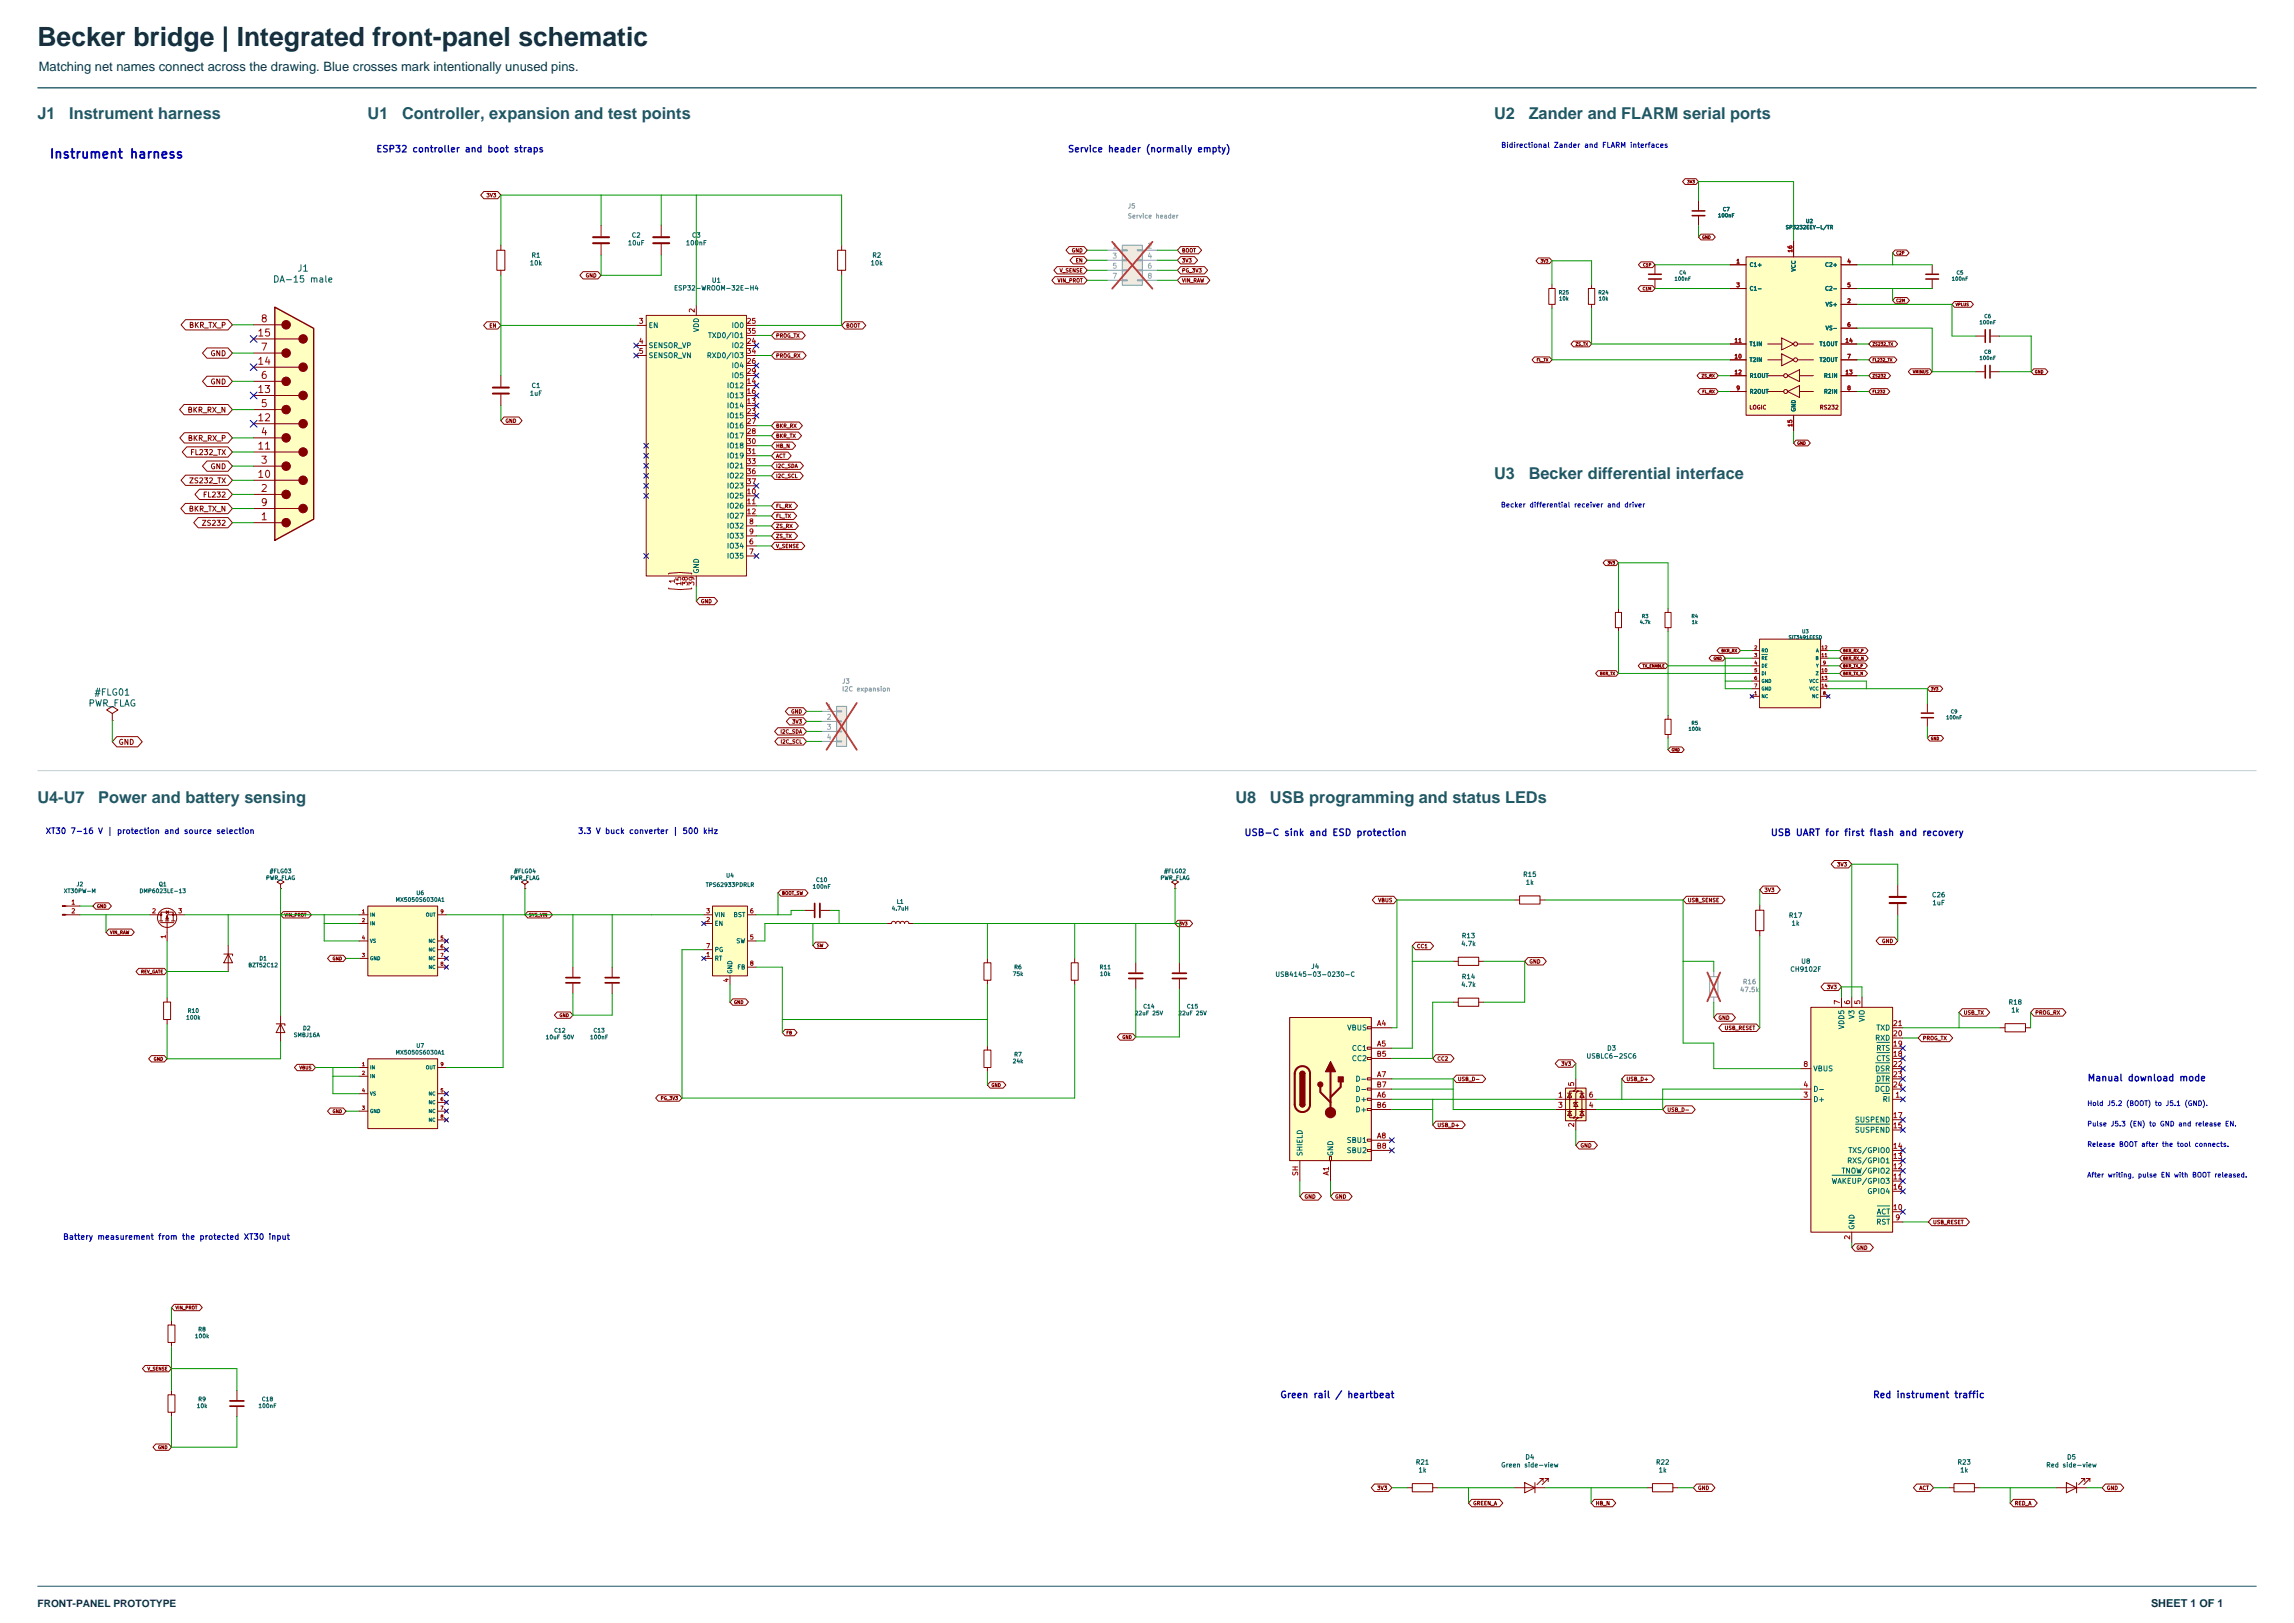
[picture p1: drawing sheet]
<svg xmlns="http://www.w3.org/2000/svg" width="1189mm" height="841mm" viewBox="0 0 1189 841" stroke-linecap="round" stroke-linejoin="round" font-family="sans-serif">
<defs><g id="words">
<text font-size="13.8" fill="#1a2e3b" x="19" y="24">Becker bridge | Integrated front-panel schematic</text>
<g font-size="8.5" fill="#1f5966">
<text x="19" y="62">J1</text>
<text x="36" y="62">Instrument harness</text>
<text x="190" y="62">U1</text>
<text x="208" y="62">Controller, expansion and test points</text>
<text x="774" y="62">U2</text>
<text x="792" y="62">Zander and FLARM serial ports</text>
<text x="774" y="248">U3</text>
<text x="792" y="248">Becker differential interface</text>
<text x="19" y="416">U4-U7</text>
<text x="51" y="416">Power and battery sensing</text>
<text x="640" y="416">U8</text>
<text x="658" y="416">USB programming and status LEDs</text>
</g>
<text font-size="6.7" fill="#1a2e3b" x="20" y="37">Matching net names connect across the drawing. Blue crosses mark intentionally unused pins.</text>
<text font-size="5.6" fill="#1a2e3b" x="1115" y="833">SHEET 1 OF 1</text>
<text font-size="5.3" fill="#1a2e3b" x="19" y="833">FRONT-PANEL PROTOTYPE</text>
<text font-size="4.8" fill="#0000c2" x="25" y="83">Instrument harness</text>
<g font-size="3.7" fill="#a90000">
<text x="135" y="168">8</text>
<text x="133" y="175">15</text>
<text x="135" y="183">7</text>
<text x="133" y="190">14</text>
<text x="135" y="197">6</text>
<text x="133" y="205">13</text>
<text x="135" y="212">5</text>
<text x="133" y="219">12</text>
<text x="135" y="227">4</text>
<text x="133" y="234">11</text>
<text x="135" y="241">3</text>
<text x="133" y="248">10</text>
<text x="135" y="256">2</text>
<text x="135" y="263">9</text>
<text x="135" y="270">1</text>
</g>
<g font-size="3.4" fill="#0000c2">
<text x="195" y="80">ESP32 controller and boot straps</text>
<text x="553" y="80">Service header (normally empty)</text>
<text x="645" y="434">USB-C sink and ESD protection</text>
<text x="917" y="434">USB UART for first flash and recovery</text>
<text x="1082" y="561">Manual download mode</text>
<text x="663" y="725">Green rail / heartbeat</text>
<text x="970" y="725">Red instrument traffic</text>
</g>
<g font-size="3.3" fill="#006464">
<text x="154" y="142">J1</text>
<text x="141" y="147">DA-15 male</text>
<text x="49" y="361">#FLG01</text>
<text x="46" y="367">PWR_FLAG</text>
<text x="453" y="467">Input and USB</text>
</g>
<text font-size="3.3" fill="#725600" x="448" y="174">File: controller.kicad_sch</text>
<g font-size="2.9" fill="#0000c2">
<text x="23" y="433">XT30 7-16 V | protection and source selection</text>
<text x="299" y="433">3.3 V buck converter | 500 kHz</text>
<text x="32" y="643">Battery measurement from the protected XT30 input</text>
</g>
<text font-size="2.7" fill="#0000c2" x="778" y="77">Bidirectional Zander and FLARM interfaces</text>
<g font-size="2.7" fill="#840000">
<text x="98" y="171">BKR_TX_P</text>
<text x="109" y="185">GND</text>
<text x="109" y="200">GND</text>
<text x="97" y="214">BKR_RX_N</text>
<text x="97" y="229">BKR_RX_P</text>
<text x="98" y="236">FL232_TX</text>
<text x="109" y="244">GND</text>
<text x="98" y="251">ZS232_TX</text>
<text x="105" y="258">FL232</text>
<text x="98" y="266">BKR_TX_N</text>
<text x="104" y="273">ZS232</text>
<text x="61" y="387">GND</text>
</g>
<g font-size="2.6" fill="#a5a4a2">
<text x="576" y="129">1</text>
<text x="594" y="129">2</text>
<text x="576" y="135">3</text>
<text x="594" y="135">4</text>
<text x="576" y="140">5</text>
<text x="594" y="140">6</text>
<text x="576" y="145">7</text>
<text x="594" y="145">8</text>
<text x="428" y="368">1</text>
<text x="428" y="374">2</text>
<text x="428" y="379">3</text>
<text x="428" y="384">4</text>
</g>
<g font-size="2.6" fill="#a90000">
<text x="361" y="162" transform="rotate(-90 361 162)">2</text>
<text x="331" y="168">3</text>
<text x="387" y="168">25</text>
<text x="387" y="174">35</text>
<text x="331" y="179">4</text>
<text x="387" y="179">24</text>
<text x="331" y="184">5</text>
<text x="387" y="184">34</text>
<text x="387" y="189">26</text>
<text x="387" y="194">29</text>
<text x="387" y="200">14</text>
<text x="387" y="210">13</text>
<text x="387" y="205">16</text>
<text x="387" y="215">23</text>
<text x="387" y="220">27</text>
<text x="387" y="225">28</text>
<text x="387" y="231">30</text>
<text x="387" y="236">31</text>
<text x="387" y="241">33</text>
<text x="387" y="246">36</text>
<text x="387" y="251">37</text>
<text x="387" y="257">10</text>
<text x="387" y="262">11</text>
<text x="387" y="267">12</text>
<text x="388" y="272">8</text>
<text x="388" y="277">9</text>
<text x="388" y="283">6</text>
<text x="388" y="288">7</text>
<text x="350" y="303" transform="rotate(-90 350 303)">1</text>
<text x="354" y="304" transform="rotate(-90 354 304)">15</text>
<text x="357" y="304" transform="rotate(-90 357 304)">38</text>
<text x="360" y="304" transform="rotate(-90 360 304)">39</text>
<text x="954" y="521" transform="rotate(-90 954 521)">7</text>
<text x="959" y="521" transform="rotate(-90 959 521)">6</text>
<text x="965" y="521" transform="rotate(-90 965 521)">5</text>
<text x="713" y="532">A4</text>
<text x="981" y="532">21</text>
<text x="981" y="538">20</text>
<text x="713" y="543">A5</text>
<text x="981" y="543">19</text>
<text x="713" y="548">B5</text>
<text x="981" y="548">18</text>
<text x="934" y="553">8</text>
<text x="981" y="553">22</text>
<text x="713" y="559">A7</text>
<text x="816" y="563" transform="rotate(-90 816 563)">5</text>
<text x="981" y="559">23</text>
<text x="713" y="564">B7</text>
<text x="713" y="569">A6</text>
<text x="807" y="569">1</text>
<text x="823" y="569">6</text>
<text x="934" y="569">3</text>
<text x="934" y="564">4</text>
<text x="981" y="564">24</text>
<text x="982" y="569">1</text>
<text x="713" y="575">B6</text>
<text x="807" y="575">3</text>
<text x="823" y="575">4</text>
<text x="981" y="580">17</text>
<text x="816" y="584" transform="rotate(-90 816 584)">2</text>
<text x="981" y="585">15</text>
<text x="713" y="591">A8</text>
<text x="713" y="596">B8</text>
<text x="981" y="596">14</text>
<text x="981" y="601">13</text>
<text x="673" y="610" transform="rotate(-90 673 610)">SH</text>
<text x="689" y="609" transform="rotate(-90 689 609)">A1</text>
<text x="981" y="612">11</text>
<text x="981" y="606">12</text>
<text x="981" y="617">16</text>
<text x="981" y="628">10</text>
<text x="982" y="633">9</text>
<text x="959" y="643" transform="rotate(-90 959 643)">2</text>
</g>
<g font-size="2.6" fill="#006464">
<text x="336" y="171">EN</text>
<text x="363" y="172" transform="rotate(-90 363 172)">VDD</text>
<text x="379" y="171">IO0</text>
<text x="367" y="176">TXD0/IO1</text>
<text x="336" y="181">SENSOR_VP</text>
<text x="379" y="181">IO2</text>
<text x="336" y="186">SENSOR_VN</text>
<text x="366" y="186">RXD0/IO3</text>
<text x="379" y="191">IO4</text>
<text x="379" y="197">IO5</text>
<text x="376" y="202">IO12</text>
<text x="376" y="207">IO13</text>
<text x="376" y="212">IO14</text>
<text x="376" y="217">IO15</text>
<text x="376" y="223">IO16</text>
<text x="376" y="228">IO17</text>
<text x="376" y="233">IO18</text>
<text x="376" y="238">IO19</text>
<text x="376" y="243">IO21</text>
<text x="376" y="249">IO22</text>
<text x="376" y="254">IO23</text>
<text x="376" y="259">IO25</text>
<text x="376" y="264">IO26</text>
<text x="376" y="269">IO27</text>
<text x="376" y="274">IO32</text>
<text x="376" y="280">IO33</text>
<text x="376" y="285">IO34</text>
<text x="376" y="290">IO35</text>
<text x="363" y="298" transform="rotate(-90 363 298)">GND</text>
<text x="956" y="534" transform="rotate(-90 956 534)">VDD5</text>
<text x="962" y="528" transform="rotate(-90 962 528)">V3</text>
<text x="967" y="530" transform="rotate(-90 967 530)">VIO</text>
<text x="698" y="535">VBUS</text>
<text x="972" y="540">RXD</text>
<text x="972" y="535">TXD</text>
<text x="700" y="545">CC1</text>
<text x="972" y="545">RTS</text>
<text x="700" y="550">CC2</text>
<text x="972" y="550">CTS</text>
<text x="939" y="556">VBUS</text>
<text x="972" y="556">DSR</text>
<text x="702" y="561">D-</text>
<text x="972" y="561">DTR</text>
<text x="702" y="566">D-</text>
<text x="939" y="566">D-</text>
<text x="971" y="566">DCD</text>
<text x="702" y="572">D+</text>
<text x="939" y="572">D+</text>
<text x="975" y="572">RI</text>
<text x="702" y="577">D+</text>
<text x="961" y="588">SUSPEND</text>
<text x="961" y="582">SUSPEND</text>
<text x="698" y="593">SBU1</text>
<text x="676" y="599" transform="rotate(-90 676 599)">SHIELD</text>
<text x="692" y="599" transform="rotate(-90 692 599)">GND</text>
<text x="698" y="598">SBU2</text>
<text x="958" y="598">TXS/GPIO0</text>
<text x="957" y="603">RXS/GPIO1</text>
<text x="954" y="609">TNOW/GPIO2</text>
<text x="949" y="614">WAKEUP/GPIO3</text>
<text x="967" y="619">GPIO4</text>
<text x="972" y="630">ACT</text>
<text x="972" y="635">RST</text>
<text x="962" y="638" transform="rotate(-90 962 638)">GND</text>
</g>
<text font-size="2.6" fill="#0000c2" x="778" y="264">Becker differential receiver and driver</text>
<g font-size="2.5" fill="#0000c2">
<text x="1081" y="574">Hold J5.2 (BOOT) to J5.1 (GND).</text>
<text x="1081" y="584">Pulse J5.3 (EN) to GND and release EN.</text>
<text x="1081" y="595">Release BOOT after the tool connects.</text>
<text x="1081" y="611">After writing, pulse EN with BOOT released.</text>
</g>
<g font-size="2.4" fill="#939391">
<text x="584" y="109">J5</text>
<text x="584" y="114">Service header</text>
<text x="436" y="355">J3</text>
<text x="436" y="359">I2C expansion</text>
<text x="901" y="515">47.5k</text>
<text x="903" y="511">R16</text>
</g>
<g font-size="2.4" fill="#006464">
<text x="327" y="124">C2</text>
<text x="358" y="124">C3</text>
<text x="325" y="128">10uF</text>
<text x="355" y="128">100nF</text>
<text x="275" y="134">R1</text>
<text x="452" y="134">R2</text>
<text x="274" y="138">10k</text>
<text x="451" y="138">10k</text>
<text x="369" y="147">U1</text>
<text x="349" y="151">ESP32-WROOM-32E-H4</text>
<text x="275" y="202">C1</text>
<text x="274" y="206">1uF</text>
<text x="789" y="455">R15</text>
<text x="790" y="459">1k</text>
<text x="1001" y="466">C26</text>
<text x="1001" y="470">1uF</text>
<text x="927" y="476">R17</text>
<text x="928" y="480">1k</text>
<text x="757" y="491">4.7k</text>
<text x="757" y="487">R13</text>
<text x="679" y="503">J4</text>
<text x="933" y="500">U8</text>
<text x="661" y="507">USB4145-03-0230-C</text>
<text x="757" y="508">R14</text>
<text x="928" y="504">CH9102F</text>
<text x="757" y="512">4.7k</text>
<text x="1041" y="521">R18</text>
<text x="1042" y="525">1k</text>
<text x="833" y="545">D3</text>
<text x="822" y="549">USBLC6-2SC6</text>
<text x="733" y="760">R21</text>
<text x="778" y="761">Green side-view</text>
<text x="790" y="757">D4</text>
<text x="858" y="760">R22</text>
<text x="1014" y="760">R23</text>
<text x="1060" y="761">Red side-view</text>
<text x="1071" y="757">D5</text>
<text x="735" y="764">1k</text>
<text x="859" y="764">1k</text>
<text x="1016" y="764">1k</text>
</g>
<g font-size="2.3" fill="#a90000">
<text x="37" y="469">1</text>
<text x="37" y="474">2</text>
<text x="79" y="474">2</text>
<text x="92" y="474">3</text>
<text x="366" y="474">3</text>
<text x="388" y="474">6</text>
<text x="366" y="478">2</text>
<text x="86" y="487" transform="rotate(-90 86 487)">1</text>
<text x="366" y="492">7</text>
<text x="388" y="487">5</text>
<text x="366" y="496">1</text>
<text x="388" y="501">8</text>
<text x="378" y="509" transform="rotate(-90 378 509)">4</text>
</g>
<g font-size="2.3" fill="#006464">
<text x="370" y="476">VIN</text>
<text x="380" y="476">BST</text>
<text x="370" y="480">EN</text>
<text x="381" y="489">SW</text>
<text x="370" y="494">PG</text>
<text x="370" y="498">RT</text>
<text x="382" y="503">FB</text>
<text x="380" y="505" transform="rotate(-90 380 505)">GND</text>
</g>
<g font-size="2.1" fill="#a90000">
<text x="929" y="131" transform="rotate(-90 929 131)">16</text>
<text x="900" y="137">1</text>
<text x="957" y="137">4</text>
<text x="900" y="149">3</text>
<text x="957" y="149">5</text>
<text x="957" y="158">2</text>
<text x="957" y="170">6</text>
<text x="899" y="178">11</text>
<text x="956" y="178">14</text>
<text x="899" y="186">10</text>
<text x="957" y="186">7</text>
<text x="899" y="194">12</text>
<text x="956" y="194">13</text>
<text x="900" y="203">9</text>
<text x="957" y="203">8</text>
<text x="929" y="221" transform="rotate(-90 929 221)">15</text>
</g>
<g font-size="2.1" fill="#006464">
<text x="906" y="139">C1+</text>
<text x="931" y="141" transform="rotate(-90 931 141)">VCC</text>
<text x="946" y="139">C2+</text>
<text x="906" y="151">C1-</text>
<text x="946" y="151">C2-</text>
<text x="946" y="159">VS+</text>
<text x="946" y="172">VS-</text>
<text x="906" y="180">T1IN</text>
<text x="943" y="180">T1OUT</text>
<text x="906" y="188">T2IN</text>
<text x="943" y="188">T2OUT</text>
<text x="906" y="196">R1OUT</text>
<text x="945" y="196">R1IN</text>
<text x="906" y="204">R2OUT</text>
<text x="945" y="204">R2IN</text>
<text x="931" y="214" transform="rotate(-90 931 214)">GND</text>
</g>
<g font-size="2.1" fill="#840000">
<text x="906" y="213">LOGIC</text>
<text x="943" y="213">RS232</text>
</g>
<g font-size="2" fill="#006464">
<text x="139" y="453">#FLG03</text>
<text x="266" y="453">#FLG04</text>
<text x="376" y="455">U4</text>
<text x="603" y="453">#FLG02</text>
<text x="39" y="460">J2</text>
<text x="82" y="460">Q1</text>
<text x="138" y="456">PWR_FLAG</text>
<text x="264" y="456">PWR_FLAG</text>
<text x="366" y="460">TPS62933PDRLR</text>
<text x="421" y="461">100nF</text>
<text x="423" y="457">C10</text>
<text x="601" y="456">PWR_FLAG</text>
<text x="33" y="463">XT30PW-M</text>
<text x="72" y="463">DMP6023LE-13</text>
<text x="205" y="468">MX5050S6030A1</text>
<text x="216" y="464">U6</text>
<text x="462" y="472">4.7uH</text>
<text x="464" y="469">L1</text>
<text x="128" y="502">BZT52C12</text>
<text x="134" y="498">D1</text>
<text x="525" y="503">R6</text>
<text x="570" y="503">R11</text>
<text x="525" y="506">75k</text>
<text x="570" y="506">10k</text>
<text x="97" y="525">R10</text>
<text x="588" y="527">22uF 25V</text>
<text x="592" y="523">C14</text>
<text x="610" y="527">22uF 25V</text>
<text x="615" y="523">C15</text>
<text x="96" y="529">100k</text>
<text x="152" y="538">SMBJ16A</text>
<text x="157" y="534">D2</text>
<text x="283" y="539">10uF 50V</text>
<text x="287" y="536">C12</text>
<text x="306" y="539">100nF</text>
<text x="307" y="536">C13</text>
<text x="216" y="543">U7</text>
<text x="205" y="547">MX5050S6030A1</text>
<text x="525" y="551">24k</text>
<text x="525" y="548">R7</text>
<text x="101" y="694">100k</text>
<text x="102" y="690">R8</text>
<text x="102" y="730">10k</text>
<text x="102" y="727">R9</text>
<text x="134" y="730">100nF</text>
<text x="135" y="727">C18</text>
</g>
<g font-size="1.9" fill="#840000">
<text x="252" y="103">3V3</text>
<text x="555" y="131">GND</text>
<text x="612" y="131">BOOT</text>
<text x="557" y="136">EN</text>
<text x="612" y="136">3V3</text>
<text x="549" y="142">V_SENSE</text>
<text x="612" y="142">PG_3V3</text>
<text x="303" y="144">GND</text>
<text x="548" y="147">VIN_PROT</text>
<text x="612" y="147">VIN_RAW</text>
<text x="253" y="170">EN</text>
<text x="438" y="170">BOOT</text>
<text x="402" y="175">PROG_TX</text>
<text x="402" y="186">PROG_RX</text>
<text x="262" y="220">GND</text>
<text x="402" y="227">BKR_TX</text>
<text x="402" y="222">BKR_RX</text>
<text x="402" y="233">HB_N</text>
<text x="402" y="238">ACT</text>
<text x="402" y="243">I2C_SDA</text>
<text x="402" y="248">I2C_SCL</text>
<text x="402" y="264">FL_RX</text>
<text x="402" y="269">FL_TX</text>
<text x="402" y="274">ZS_RX</text>
<text x="402" y="279">ZS_TX</text>
<text x="402" y="284">V_SENSE</text>
<text x="363" y="313">GND</text>
<text x="410" y="370">GND</text>
<text x="410" y="375">3V3</text>
<text x="404" y="381">I2C_SDA</text>
<text x="404" y="386">I2C_SCL</text>
<text x="952" y="449">3V3</text>
<text x="714" y="468">VBUS</text>
<text x="874" y="468">USB_SENSE</text>
<text x="914" y="463">3V3</text>
<text x="734" y="492">CC1</text>
<text x="975" y="489">GND</text>
<text x="792" y="500">GND</text>
<text x="947" y="513">3V3</text>
<text x="1017" y="526">USB_TX</text>
<text x="1055" y="526">PROG_RX</text>
<text x="890" y="529">GND</text>
<text x="894" y="534">USB_RESET</text>
<text x="996" y="539">PROG_TX</text>
<text x="745" y="550">CC2</text>
<text x="809" y="553">3V3</text>
<text x="755" y="561">USB_D-</text>
<text x="843" y="561">USB_D+</text>
<text x="864" y="577">USB_D-</text>
<text x="745" y="584">USB_D+</text>
<text x="819" y="595">GND</text>
<text x="676" y="622">GND</text>
<text x="692" y="622">GND</text>
<text x="1002" y="635">USB_RESET</text>
<text x="962" y="648">GND</text>
<text x="713" y="773">3V3</text>
<text x="880" y="773">GND</text>
<text x="994" y="773">ACT</text>
<text x="1092" y="773">GND</text>
<text x="763" y="780">GREEN_A</text>
<text x="827" y="780">HB_N</text>
<text x="1044" y="780">RED_A</text>
</g>
<g font-size="1.9" fill="#006464">
<text x="890" y="113">100nF</text>
<text x="893" y="110">C7</text>
<text x="925" y="119">SP3232EEY-L/TR</text>
<text x="936" y="116">U2</text>
<text x="870" y="143">C4</text>
<text x="1014" y="143">C5</text>
<text x="868" y="146">100nF</text>
<text x="1011" y="146">100nF</text>
<text x="808" y="153">R25</text>
<text x="828" y="153">R24</text>
<text x="808" y="156">10k</text>
<text x="828" y="156">10k</text>
<text x="1028" y="165">C6</text>
<text x="1026" y="168">100nF</text>
<text x="1028" y="184">C8</text>
<text x="1026" y="187">100nF</text>
</g>
<g font-size="1.8" fill="#006464">
<text x="850" y="324">4.7k</text>
<text x="851" y="321">R3</text>
<text x="876" y="321">R4</text>
<text x="877" y="324">1k</text>
<text x="934" y="329">U3</text>
<text x="927" y="332">SIT3491EESD</text>
<text x="1011" y="370">C9</text>
<text x="876" y="376">R5</text>
<text x="1008" y="373">100nF</text>
<text x="875" y="379">100k</text>
<text x="192" y="475">IN</text>
<text x="192" y="480">IN</text>
<text x="220" y="475">OUT</text>
<text x="192" y="489">VS</text>
<text x="222" y="489">NC</text>
<text x="192" y="498">GND</text>
<text x="222" y="493">NC</text>
<text x="222" y="498">NC</text>
<text x="222" y="503">NC</text>
<text x="192" y="555">IN</text>
<text x="220" y="555">OUT</text>
<text x="192" y="559">IN</text>
<text x="192" y="568">VS</text>
<text x="222" y="568">NC</text>
<text x="222" y="573">NC</text>
<text x="192" y="577">GND</text>
<text x="222" y="577">NC</text>
<text x="222" y="582">NC</text>
</g>
<g font-size="1.8" fill="#a90000">
<text x="187" y="474">1</text>
<text x="228" y="474">9</text>
<text x="187" y="478">2</text>
<text x="187" y="487">4</text>
<text x="228" y="487">5</text>
<text x="228" y="492">6</text>
<text x="187" y="496">3</text>
<text x="228" y="496">7</text>
<text x="228" y="501">8</text>
<text x="187" y="553">1</text>
<text x="187" y="557">2</text>
<text x="228" y="553">9</text>
<text x="187" y="566">4</text>
<text x="228" y="566">5</text>
<text x="187" y="575">3</text>
<text x="228" y="571">6</text>
<text x="228" y="575">7</text>
<text x="228" y="580">8</text>
</g>
<g font-size="1.7" fill="#a90000">
<text x="909" y="337">2</text>
<text x="909" y="341">3</text>
<text x="944" y="341">11</text>
<text x="944" y="337">12</text>
<text x="909" y="345">4</text>
<text x="945" y="345">9</text>
<text x="909" y="349">5</text>
<text x="909" y="353">6</text>
<text x="944" y="349">10</text>
<text x="944" y="353">13</text>
<text x="909" y="357">7</text>
<text x="944" y="357">14</text>
<text x="909" y="361">1</text>
<text x="945" y="361">8</text>
</g>
<g font-size="1.7" fill="#006464">
<text x="913" y="338">RO</text>
<text x="941" y="338">A</text>
<text x="913" y="342">RE</text>
<text x="913" y="346">DE</text>
<text x="941" y="342">B</text>
<text x="941" y="346">Y</text>
<text x="913" y="350">DI</text>
<text x="941" y="350">Z</text>
<text x="913" y="354">GND</text>
<text x="913" y="358">GND</text>
<text x="938" y="354">VCC</text>
<text x="938" y="358">VCC</text>
<text x="913" y="362">NC</text>
<text x="939" y="362">NC</text>
</g>
<g font-size="1.6" fill="#840000">
<text x="405" y="464">BOOT_SW</text>
<text x="50" y="471">GND</text>
<text x="147" y="475">VIN_PROT</text>
<text x="274" y="475">SYS_VIN</text>
<text x="611" y="480">3V3</text>
<text x="57" y="484">VIN_RAW</text>
<text x="423" y="491">SW</text>
<text x="172" y="498">GND</text>
<text x="73" y="505">REV_GATE</text>
<text x="380" y="521">GND</text>
<text x="290" y="527">GND</text>
<text x="407" y="536">FB</text>
<text x="581" y="539">GND</text>
<text x="79" y="550">GND</text>
<text x="155" y="555">VBUS</text>
<text x="514" y="564">GND</text>
<text x="342" y="570">PG_3V3</text>
<text x="172" y="577">GND</text>
<text x="91" y="679">VIN_PROT</text>
<text x="76" y="711">V_SENSE</text>
<text x="82" y="751">GND</text>
</g>
<g font-size="1.5" fill="#840000">
<text x="874" y="95">3V3</text>
<text x="882" y="124">GND</text>
<text x="798" y="136">3V3</text>
<text x="983" y="132">C2P</text>
<text x="851" y="138">C1P</text>
<text x="851" y="151">C1M</text>
<text x="983" y="157">C2M</text>
<text x="1013" y="159">VPLUS</text>
<text x="816" y="179">ZS_TX</text>
<text x="970" y="179">ZS232_TX</text>
<text x="796" y="188">FL_TX</text>
<text x="970" y="188">FL232_TX</text>
<text x="882" y="196">ZS_RX</text>
<text x="970" y="196">ZS232</text>
<text x="991" y="194">VMINUS</text>
<text x="1054" y="194">GND</text>
<text x="882" y="204">FL_RX</text>
<text x="970" y="204">FL232</text>
<text x="931" y="231">GND</text>
</g>
<g font-size="1.4" fill="#840000">
<text x="833" y="293">3V3</text>
<text x="892" y="338">BKR_RX</text>
<text x="955" y="338">BKR_RX_P</text>
<text x="851" y="346">TX_ENABLE</text>
<text x="888" y="342">GND</text>
<text x="955" y="342">BKR_RX_N</text>
<text x="955" y="346">BKR_TX_P</text>
<text x="829" y="350">BKR_TX</text>
<text x="955" y="350">BKR_TX_N</text>
<text x="1000" y="358">3V3</text>
<text x="1000" y="384">GND</text>
<text x="866" y="390">GND</text>
</g>
</g></defs>
<path d="M19 46h1150" fill="none" stroke="#1f5966" stroke-width=".71" stroke-linecap="butt"/>
<path d="M142 159l21 11v99l-21 11z" fill="#ffffc2"/>
<g fill="none" stroke="#840000" stroke-width=".52">
<path d="M131 168h15M131 176h24M131 183h15M131 190h24M131 198h15M131 205h24M131 212h15M131 220h24M131 227h15M131 234h24M131 242h15M131 249h24"/>
<path d="M131 256h15M131 264h24M131 271h15M58 370l3-2-3-2-3 2 3 2v3"/>
</g>
<path d="M142 159l21 11v99l-21 11z" fill="none" stroke="#840000" stroke-width=".73"/>
<g fill="#840000" stroke="#840000" stroke-width=".52">
<circle cx="148" cy="168" r="2.2"/>
<circle cx="148" cy="183" r="2.2"/>
<circle cx="148" cy="198" r="2.2"/>
<circle cx="148" cy="212" r="2.2"/>
<circle cx="148" cy="227" r="2.2"/>
<circle cx="148" cy="242" r="2.2"/>
<circle cx="148" cy="256" r="2.2"/>
<circle cx="148" cy="271" r="2.2"/>
<circle cx="157" cy="176" r="2.2"/>
<circle cx="157" cy="190" r="2.2"/>
<circle cx="157" cy="205" r="2.2"/>
<circle cx="157" cy="220" r="2.2"/>
<circle cx="157" cy="234" r="2.2"/>
<circle cx="157" cy="249" r="2.2"/>
<circle cx="157" cy="264" r="2.2"/>
</g>
<circle cx="58" cy="373" r=".2" fill="#840000"/>
<g fill="none" stroke="#840000" stroke-width=".52">
<path d="M343 117v5M343 127v5M96 166h22l2 2-2 3h-22l-2-3zM107 195h11l2 3-2 2h-11l-2-2zM107 180h11l2 3-2 3h-11l-2-3zM95 210h23l2 2-2 3h-23l-2-3zM96 224h22l2 3-2 3h-22l-3-3zM97 232h21l2 2-2 3h-21l-3-3zM107 239h11l2 3-2 2h-11l-2-2zM96 246h22l2 3-2 3h-22l-2-3zM103 254h15l2 2-2 3h-15l-2-3zM96 261h22l2 3-2 2h-22l-2-2z"/>
<path d="M103 268h15l2 3-2 3h-15l-3-3zM61 382h10l3 2-3 3h-10l-3-3z"/>
</g>
<path d="M120 168h11M120 183h11M120 198h11M120 212h11M120 234h11M120 227h11M120 256h11M120 242h11M120 249h11M120 271h11M120 264h11M58 373v11" fill="none" stroke="#009600" stroke-width=".52"/>
<path d="M130 174l3 3M133 174l-3 3M130 189l3 3M133 189l-3 3M130 203l3 4M130 218l3 3M133 203l-3 4M133 218l-3 3" fill="none" stroke="#000084" stroke-width=".52"/>
<path d="M339 123h8M339 126h8" fill="none" stroke="#840000" stroke-width="1"/>
<path d="M582 127h10v21h-10z" fill="#ebeae8"/>
<g fill="none" stroke="#9c9b98" stroke-width=".52">
<path d="M574 130h8M574 135h8M582 127h10v21h-10zM582 129h2v1h-2zM582 135h2h-2zM582 140h2h-2zM589 129h3v1h-3zM589 135h3h-3zM589 140h3h-3zM592 130h8M592 135h8M574 140h8"/>
<path d="M574 145h8M582 145h2v1h-2zM589 145h3v1h-3zM592 140h8M592 145h8"/>
</g>
<path d="M576 125l21 25M597 125l-21 25" fill="none" stroke="#e12e31" stroke-width=".93"/>
<path d="M307 123h9M307 126h9M255 201h9M255 204h9" fill="none" stroke="#840000" stroke-width="1"/>
<path d="M312 117v5M257 130h5v10h-5zM260 127v3M312 127v5M434 130h4v10h-4zM436 127v3M260 140v3M436 140v3M260 195v5M260 204v6" fill="none" stroke="#840000" stroke-width=".52"/>
<path d="M335 163h52v135h-52z" fill="#ffffc2"/>
<g fill="none" stroke="#840000" stroke-width=".52">
<path d="M361 158v5M330 169h5M330 179h5M335 163h52v135h-52zM387 169h5M387 179h5M387 174h5M330 184h5M387 184h5M387 200h5M387 189h5M387 195h5"/>
<path d="M387 210h5M387 205h5M387 215h5M387 221h5M387 226h5M387 231h5M387 236h5M387 257h5M387 241h5M387 247h5M387 252h5M387 273h5"/>
<path d="M387 278h5M387 262h5M387 267h5M361 298v6M387 283h5M387 288h5"/>
</g>
<path d="M347 298v-1h6h5v1M347 305l6 1 5-1" fill="none" stroke="#a90000" stroke-width=".52"/>
<path d="M434 366h5v21h-5z" fill="#ebeae8"/>
<path d="M426 369h8M426 374h8M426 379h8M434 366h5v21h-5zM434 368h2v1h-2zM434 374h2h-2zM434 379h2h-2zM426 384h8M434 384h2h-2z" fill="none" stroke="#9c9b98" stroke-width=".52"/>
<path d="M428 364l16 25M444 364l-16 25" fill="none" stroke="#e12e31" stroke-width=".93"/>
<g fill="none" stroke="#840000" stroke-width=".52">
<path d="M251 99h7l2 2-2 2h-7l-2-2zM548 138h14l1 2-1 2h-14l-2-2zM554 128h8l1 2-1 2h-8l-2-2zM556 133h6l1 2-1 2h-6l-1-2zM612 128h9l2 2-2 2h-9l-2-2zM612 133h7l2 2-2 2h-7l-2-2zM612 138h12l2 2-2 2h-12l-2-2zM302 141h8l2 2-2 2h-8l-1-2zM547 143h15l1 2-1 2h-15l-2-2zM612 143h13l2 2-2 2h-13l-2-2zM252 167h6l2 2-2 2h-6l-1-2zM401 172h15l1 2-1 2h-15l-1-2z"/>
<path d="M438 167h9l2 2-2 2h-9l-2-2zM401 182h15l2 2-2 2h-15l-1-2zM261 216h8l2 2-2 2h-8l-1-2zM401 219h13l2 2-2 1h-13l-1-1zM401 224h13l1 2-1 2h-13l-1-2zM401 239h14l1 2-1 2h-14l-1-2zM401 229h10l1 2-1 2h-10l-1-2zM401 234h7l2 2-2 2h-7l-1-2zM401 245h14l1 2-1 1h-14l-1-1zM401 276h11l1 2-1 2h-11l-1-2zM401 260h11l1 2-1 2h-11l-1-2zM401 265h10l2 2-2 2h-10l-1-2z"/>
<path d="M401 271h11l2 2-2 1h-11l-1-1zM401 281h14l2 2-2 2h-14l-1-2zM363 310h7l2 1-2 2h-7l-2-2zM403 377h13l2 2-2 2h-13l-2-2zM409 367h7l2 2-2 1h-7l-2-1zM409 372h7l2 2-2 2h-7l-1-2zM403 382h13l2 2-2 2h-13l-1-2z"/>
</g>
<g fill="none" stroke="#009600" stroke-width=".52">
<path d="M312 101v16M343 101v16M361 101v57M260 127v-26h176v26M312 132v11h31v-11M563 130h11M563 135h11M600 130h10M600 135h10M260 143v52M436 143v26h-44M563 140h11"/>
<path d="M563 145h11M600 140h10M600 145h10M260 169h70M392 174h8M392 184h8M260 210v8M392 221h8M392 226h8M392 236h8M392 231h8M392 241h8"/>
<path d="M392 247h8M392 262h8M392 267h8M392 273h8M392 278h8M392 283h8M361 304v7M418 379h8M418 369h8M418 374h8M418 384h8"/>
</g>
<g fill="none" stroke="#000084" stroke-width=".52">
<path d="M328 178l3 2M331 178l-3 2M391 178l2 2M393 178l-2 2M328 183l3 2M331 183l-3 2M391 199l2 2M391 188l2 3M391 193l2 3M393 199l-2 2M393 188l-2 3M393 193l-2 3"/>
<path d="M391 204l2 2M391 209l2 2M391 214l2 3M393 204l-2 2M393 209l-2 2M393 214l-2 3M334 230l2 2M334 235l2 2M336 230l-2 2M336 235l-2 2M334 240l2 3M334 245l2 3"/>
<path d="M334 250l2 3M334 256l2 2M336 245l-2 3M336 240l-2 3M336 250l-2 3M336 256l-2 2M391 250l2 3M391 256l2 2M393 250l-2 3M393 256l-2 2M334 287l2 2M336 287l-2 2"/>
<path d="M391 287l2 2M393 287l-2 2"/>
</g>
<path d="M880 104v5M880 112v5M858 137v5M803 150h3v8h-3zM804 147v3M804 158v2M823 150h3v8h-3zM825 147v3M825 158v2M858 145v5" fill="none" stroke="#840000" stroke-width=".52"/>
<path d="M877 109h7M877 112h7M854 142h7M854 145h7" fill="none" stroke="#840000" stroke-width=".82"/>
<path d="M905 133h49v82h-49z" fill="#ffffc2"/>
<g fill="none" stroke="#840000" stroke-width=".52">
<path d="M873 93h6l1 1-1 2h-6l-1-2zM880 104v5M880 112v5M797 134h6l1 1-1 2h-6l-1-2zM850 136h6l2 1-2 2h-6l-1-2zM882 121h6l1 2-1 1h-6l-2-1zM897 137h8M905 133h49v82h-49zM930 125v8M954 137h8M982 130h6l1 1-1 2h-6l-1-2zM1001 137v5"/>
<path d="M850 148h6l2 2-2 1h-6l-1-1zM897 150h8M954 158h8M954 150h8M982 154h6l2 2-2 1h-6l-1-1zM1001 145v5M1013 156h8l2 2-2 1h-8l-1-1zM815 177h9l1 1-1 2h-9l-1-2zM897 178h8M916 178h7M923 175l7 3-7 3zM932 178h8"/>
<path d="M954 178h8M954 170h8M970 177h12l1 1-1 2h-12l-1-2zM1024 174h4M1032 174h4M795 185h8l1 1-1 2h-8l-1-2zM881 193h8l2 2-2 1h-8l-2-1zM897 186h8M897 195h8M916 186h7M916 195h8M923 183l7 3-7 4z"/>
<path d="M926 195l7-3v6zM932 186h8M933 195h7M954 186h8M954 195h8M970 185h12l1 1-1 2h-12l-1-2zM970 193h8l2 2-2 1h-8l-1-1zM990 191h10l1 2-1 1h-10l-1-1zM1024 193h4M1032 193h4M1054 191h6l1 2-1 1h-6l-1-1zM881 201h8l2 2-2 1h-8l-1-1z"/>
<path d="M897 203h8M916 203h8M926 203l7-3v6zM930 215v8M933 203h7M954 203h8M970 201h8l1 2-1 1h-8l-1-1zM931 228h6l1 2-1 1h-6l-1-1z"/>
<circle cx="931" cy="178" r="1"/>
<circle cx="925" cy="195" r="1"/>
<circle cx="931" cy="186" r="1"/>
<circle cx="925" cy="203" r="1"/>
</g>
<path d="M998 142h7M998 145h7M1029 171v6M1031 171v6M1029 189v7M1031 189v7" fill="none" stroke="#840000" stroke-width=".82"/>
<g fill="none" stroke="#009600" stroke-width=".52">
<path d="M880 104v-10h50v31M880 117v6M858 137h39M962 137h39M981 131v6M804 147v-12h21v12M804 160v26h93M825 160v18h72M858 150h39M962 150h39M962 158h50v16h12M981 150v6"/>
<path d="M962 178h7M962 170h39v23h23M1036 174h17v19h-17M891 195h6M962 186h7M962 195h7M891 203h6M962 203h7M930 223v7"/>
</g>
<path d="M996 370h6M996 372h6" fill="none" stroke="#840000" stroke-width=".79"/>
<path d="M999 365v4M999 372v5" fill="none" stroke="#840000" stroke-width=".52"/>
<path d="M912 331h32v36h-32z" fill="#ffffc2"/>
<g fill="none" stroke="#840000" stroke-width=".52">
<path d="M832 290h6l1 2-1 1h-6l-1-1zM837 317h3v8h-3zM839 315v2M863 317h3v8h-3zM864 315v2M839 325v2M864 325v2M887 340h6l1 1-1 2h-6l-1-2zM891 336h10l1 1-1 2h-10l-1-2zM908 337h4M912 331h32v36h-32zM944 337h3"/>
<path d="M955 340h12l1 1-1 2h-12l-2-2zM955 336h12l1 1-1 2h-12l-2-2zM828 348h10l1 1-1 1h-10l-1-1zM850 344h13l1 1-1 1h-13l-1-1zM908 341h4M908 345h4M908 349h4M908 353h4M908 357h4M944 341h3M944 345h3M944 349h3"/>
<path d="M944 353h3M944 357h3M955 348h12l1 1-1 1h-12l-2-1zM955 344h12l1 1-1 1h-12l-2-1zM1000 355h6l1 2-1 1h-6l-1-1zM863 373h3v8h-3zM864 371v2M907 360l2 1M908 361h4M909 360l-2 1M944 361h3M947 360l1 1"/>
<path d="M948 360l-1 1M864 381v2M866 387h6l1 2-1 1h-6l-2-1zM1000 381h6l1 2-1 1h-6l-1-1z"/>
</g>
<path d="M913 339h3" fill="none" stroke="#006464" stroke-width=".52"/>
<g fill="none" stroke="#009600" stroke-width=".52">
<path d="M839 315v-23h25v23M839 327v22h69M864 327v44M902 337h6M947 337h6M864 345h44M894 353h14M908 341h-14v16h14M947 357h52v8M947 341h6M947 345h6M947 349h6"/>
<path d="M947 353h20v4M999 377v6M864 383v6"/>
</g>
<path d="M907 360l2 2M909 360l-2 2M947 360l1 2M948 360l-1 2" fill="none" stroke="#000084" stroke-width=".52"/>
<path d="M272 458l2-1-2-1-2 1 2 1v2M272 460h.1M87 723h4v9h-4zM89 721v2M89 732v2" fill="none" stroke="#840000" stroke-width=".52"/>
<path d="M191 549h36v36h-36z" fill="#ffffc2"/>
<g fill="none" stroke="#840000" stroke-width=".52">
<path d="M34 470h7M34 474h7M297 501v5M297 510v5M186 553h5M186 558h5M191 549h36v36h-36zM227 553h4M186 576h5M186 567h5M227 576h4M227 567h4"/>
<path d="M227 571h4M231 566l1 1M231 571l1 1M231 575l1 1M231 580l1 1M232 566l-1 1M232 571l-1 1M232 575l-1 1M232 580l-1 1M227 580h4M123 721v4M123 729v5"/>
</g>
<path d="M293 507h8M293 509h8M119 726h7M119 729h7" fill="none" stroke="#840000" stroke-width=".9"/>
<g fill="#840000" stroke="#840000" stroke-width=".52">
<path d="M32 469h2v1h-2z"/>
<path d="M32 474h2h-2z"/>
</g>
<path d="M369 470h18v36h-18z" fill="#ffffc2"/>
<g fill="none" stroke="#840000" stroke-width=".52">
<path d="M145 458l2-1-2-1-1 1 1 1v2M609 458l2-1-2-1-2 1 2 1v2M145 460h.1M365 479h4M365 474h4M369 470h18v36h-18zM387 474h5M609 460h.1M116 494h5v1M118 494l3 5h-5zM118 490v13M365 497h4"/>
<path d="M365 492h4M387 488h5M510 499h4v9h-4zM512 497v2M555 499h4v9h-4zM557 497v2M589 499v5M611 499v5M85 519h3v9h-3zM87 517v2M317 501v5M317 510v5"/>
<path d="M378 506v4M387 501h5M512 508v2M557 508v2M589 507v5M611 507v5M87 528v3M143 531h5M145 531l3 4h-5zM145 526v14M510 544h4v9h-4zM512 542v2"/>
<path d="M512 553v2M87 687h4v9h-4zM89 684v3M89 696v2"/>
</g>
<path d="M314 507h7M314 509h7M585 504h7M585 507h7M608 504h7M608 507h7" fill="none" stroke="#840000" stroke-width=".9"/>
<path d="M191 470h36v36h-36z" fill="#ffffc2"/>
<g fill="none" stroke="#840000" stroke-width=".52">
<path d="M50 468h6l2 2-2 1h-6l-2-1zM78 474h5M83 477h1M83 478h7M83 477v-4h7v4M86 477h2M86 472l1 1h-1zM87 478v10M87 472v1M89 477h2M96 474h-9v3M147 472h13l1 2-1 2h-13l-2-2z"/>
<path d="M186 474h5M186 479h5M191 470h36v36h-36zM227 474h4M273 472h12l1 2-1 2h-12l-1-2zM405 461h12l2 2-2 1h-12l-2-1zM417 472h5M425 472h5M460 479h2l1-2 1 2 1-2 2 2 1-2 1 2 1-2 1 2h2M610 477h7l1 2-1 1h-7l-1-1zM56 481h12l2 2-2 2h-12l-1-2zM171 495h7l1 2-1 1h-7l-1-1z"/>
<path d="M186 497h5M186 488h5M227 497h4M227 488h4M227 492h4M231 487l1 1M231 491l1 2M231 496l1 1M232 487l-1 1M232 491l-1 2M232 496l-1 1M423 488h5l1 2-1 1h-5l-2-1z"/>
<path d="M72 502h13l2 1-2 2h-13l-2-2zM227 501h4M231 500l1 2M232 500l-1 2M380 518h6l2 1-2 2h-6l-2-2zM289 524h6l2 2-2 2h-6l-2-2zM407 533h5l1 2-1 2h-5l-2-2zM580 536h7l2 1-2 2h-7l-1-2zM78 547h7l2 2-2 1h-7l-1-1zM154 552h8l1 1-1 2h-8l-1-2zM171 574h7l1 2-1 1h-7l-1-1zM341 567h11l1 2-1 2h-11l-1-2z"/>
<path d="M513 561h7l1 1-1 2h-7l-1-2zM90 676h13l2 2-2 1h-13l-1-1zM75 708h12l2 1-2 2h-12l-1-2zM81 748h6l2 2-2 2h-6l-2-2z"/>
<circle cx="87" cy="476" r="5"/>
</g>
<path d="M422 468v7M425 468v7" fill="none" stroke="#840000" stroke-width=".9"/>
<g fill="#840000" stroke="#840000" stroke-width=".52">
<path d="M87 474v2h-1z"/>
<circle cx="83" cy="474" r=".5"/>
<circle cx="90" cy="474" r=".5"/>
</g>
<g fill="none" stroke="#009600" stroke-width=".52">
<path d="M41 474h37M41 470h7M55 474v9M96 474h90M118 474v16M145 460v66M168 479h18M168 474v14h18M231 474h134M261 474v79h-30M272 460v14M297 474v27"/>
<path d="M317 474v27M403 463v11M417 472h-7v2h-18M421 479v11M430 472h5v7M460 479h-64v9h-4M473 479h138v20M512 479v18M557 479v18M589 479v20M609 460v19M87 488v29"/>
<path d="M179 497h7M365 492h-12v77h204v-59M87 503h31M297 515v11h20v-11M378 510v9M392 501h13v34M512 510v32M589 512v25h22v-25M87 531v18h58v-9M405 528h107M163 553h23M173 553v14h13"/>
<path d="M173 558h13M512 555v7M179 576h7M89 678v6M89 698v23M89 709h34v12M89 734v16h34v-16"/>
</g>
<g fill="none" stroke="#000084" stroke-width=".52">
<path d="M364 477l2 3M366 477l-2 3M230 487l2 2M230 491l2 2M230 496l2 2M232 487l-2 2M232 491l-2 2M232 496l-2 2M364 496l2 2M366 496l-2 2M230 500l2 2M232 500l-2 2"/>
<path d="M230 570l2 2M230 575l2 2M230 566l2 2M230 579l2 2M232 570l-2 2M232 575l-2 2M232 566l-2 2M232 579l-2 2"/>
</g>
<path d="M886 506h4v11h-4z" fill="none" stroke="#9c9b98" stroke-width=".53"/>
<path d="M888 503v3M888 517v2" fill="none" stroke="#9c9b98" stroke-width=".52"/>
<path d="M885 504l6 15M891 504l-6 15" fill="none" stroke="#e12e31" stroke-width=".95"/>
<path d="M856 769h11v4h-11zM1071 768l5 3-5 3zM1076 768v6" fill="none" stroke="#840000" stroke-width=".53"/>
<path d="M854 771h2M867 771h3M1066 771h15M1080 768v-2h-1h1l-3 3M1083 768v-2h-2h2l-3 3" fill="none" stroke="#840000" stroke-width=".52"/>
<path d="M668 527h43v74h-43z" fill="#ffffc2"/>
<g fill="none" stroke="#840000" stroke-width=".52">
<path d="M984 458v6M785 466h3M798 466h3M912 469v3M984 468v6M912 482v3M709 532h2v1h-2zM711 533h10M709 543h2v1h-2zM709 548h2v1h-2zM709 559h2v1h-2zM711 543h10"/>
<path d="M711 559h10M711 548h10M709 564h2v1h-2zM709 569h2v1h-2zM709 574h2v1h-2zM711 570h10M711 575h10M711 564h10M689 599h1v2h-1zM709 590h2v1h-2zM709 596h2v1h-2zM711 591h10"/>
<path d="M711 596h10M674 601v11M690 601v11M729 771h3M743 771h2M785 771h16M800 768v-2h-2h2l-3 3M802 768v-2h-1h1l-3 3M1010 771h3M1023 771h3"/>
</g>
<path d="M788 464h10v4h-10zM910 472h4v10h-4zM668 527h43v74h-43zM674 556l1-1 1 1M674 572l1 2 1-2M732 769h11v4h-11zM790 768l5 3-5 3zM795 768v6M1013 769h10v4h-10z" fill="none" stroke="#840000" stroke-width=".53"/>
<path d="M979 465h9M979 468h9M672 554a4 4 0 0 1 4-1 4 4 0 0 1 3 3v16a4 4 0 0 1-4 4 4 4 0 0 1-4-4v-16zM690 555v22M684 563v3l6 5M695 561v2l-5 6" fill="none" stroke="#840000" stroke-width="1.1"/>
<g fill="#840000" stroke="#840000" stroke-width=".53">
<path d="M674 556h2v16h-2z"/>
<path d="M674 555h1l1 1h-2z"/>
<path d="M674 572h2l-1 2z"/>
<path d="M690 550l2 5h-5z"/>
<path d="M694 558h2v3h-2z"/>
<circle cx="684" cy="562" r="1.3"/>
</g>
<circle cx="690" cy="577" r="2.6" fill="#840000" stroke="#840000" stroke-width=".52"/>
<path d="M938 522h43v117h-43z" fill="#ffffc2"/>
<path d="M938 522h43v117h-43zM1039 530h11v5h-11z" fill="none" stroke="#840000" stroke-width=".53"/>
<g fill="none" stroke="#840000" stroke-width=".52">
<path d="M954 517v5M960 517v5M965 517v5M981 538h5M981 533h5M1036 533h3M1050 533h2M933 554h5M981 554h5M981 548h5M981 543h5M981 559h5"/>
<path d="M933 570h5M933 564h5M981 570h5M981 564h5M981 596h5M981 586h5M981 580h5M981 612h5M981 607h5M981 601h5M981 617h5M960 639v5"/>
<path d="M981 633h5M981 628h5"/>
</g>
<path d="M972 551h7M973 556h6M973 545h6M973 540h6M972 561h7M976 567h3M962 583h17M949 609h16M973 630h6M973 625h6" fill="none" stroke="#006464" stroke-width=".52"/>
<path d="M811 564h11v17h-11z" fill="#ffffc2"/>
<g fill="#840000">
<circle cx="813" cy="570" r=".5"/>
<circle cx="816" cy="565" r=".5"/>
<circle cx="816" cy="579" r=".5"/>
<circle cx="818" cy="565" r=".5"/>
<circle cx="818" cy="579" r=".5"/>
<circle cx="820" cy="575" r=".5"/>
</g>
<g fill="none" stroke="#840000" stroke-width=".52">
<path d="M914 459h7l2 2-2 2h-7l-2-2zM951 446h7l2 2-2 2h-7l-2-2zM713 464h9l2 2-2 2h-9l-2-2zM874 464h18l2 2-2 2h-18l-2-2zM734 488h7l2 2-2 2h-7l-2-2zM753 498h3M766 498h3M792 496h8l1 2-1 2h-8l-2-2zM974 486h8l2 2-2 1h-8l-2-1zM753 519h3M766 519h3M945 509h8l1 2-1 2h-8l-1-2z"/>
<path d="M890 525h8l1 2-1 2h-8l-2-2zM892 531h18l2 2-2 1h-18l-1-1zM996 536h14l2 2-2 2h-14l-2-2zM1017 523h12l2 2-2 2h-12l-2-2zM1054 523h15l2 2-2 2h-15l-2-2zM744 547h8l2 1-2 2h-8l-1-2zM755 557h13l2 2-2 2h-13l-2-2zM808 549h7l2 2-2 2h-7l-2-2zM817 559v5l-1 1h2l-1 1v12l-1 1h2l-1 1v6M842 557h14l1 2-1 2h-14l-2-2zM806 570h21M806 575h21"/>
<path d="M812 576h3M812 566h3M813 566l2 3h-3zM813 576l2 2h-3zM816 565h-3v14h3M817 571l1 2h-2zM818 571h-2v1M818 565h2v14h-2M819 576h2M819 566h2M820 566l1 3h-2zM820 576l1 2h-2z"/>
<path d="M863 573h14l2 2-2 2h-14l-1-2zM744 581h14l1 2-1 2h-14l-1-2zM818 592h8l2 1-2 2h-8l-1-2zM675 618h8l2 2-2 2h-8l-1-2zM691 618h8l2 2-2 2h-8l-1-2zM1001 631h18l2 2-2 2h-18l-2-2zM961 645h8l2 1-2 2h-8l-1-2zM712 769h8l1 2-1 2h-8l-1-2zM763 777h14l2 2-2 2h-14l-2-2zM826 777h10l1 2-1 2h-10l-1-2zM879 769h8l2 2-2 2h-8l-1-2zM993 769h7l2 2-2 2h-7l-1-2z"/>
<path d="M1043 777h11l2 2-2 2h-11l-1-2zM1091 769h8l2 2-2 2h-8l-2-2z"/>
</g>
<path d="M756 496h10v4h-10zM756 517h10v4h-10zM811 564h11v17h-11z" fill="none" stroke="#840000" stroke-width=".53"/>
<g fill="none" stroke="#009600" stroke-width=".52">
<path d="M984 458v-10h-24v69M785 466h-61v67h-3M801 466h71v75h16v13h45M912 461v8M984 474v14M732 498h21M732 490v53h-11M769 498h21v21h-21M872 498h16v5M912 485v48M753 519h-10v29h-22M888 519v8"/>
<path d="M954 517v-6h11v6M986 533h50M986 538h8M1015 525v8M1052 525v8M721 559h32v16h53M817 551v8M840 559v11M721 564h32M721 570h85M721 575h22M743 570v13"/>
<path d="M827 570h106M933 564h-71v11h-35M817 586v7M674 612v8M690 612v8M986 633h13M960 644v2M721 771h8M745 771h40M761 771v8M801 771h53M825 771v8"/>
<path d="M870 771h8M1002 771h8M1026 771h40M1042 771v8M1081 771h8"/>
</g>
<g fill="none" stroke="#000084" stroke-width=".52">
<path d="M985 542l2 2M985 558l2 2M985 547l2 3M985 552l2 3M987 542l-2 2M987 558l-2 2M987 547l-2 3M987 552l-2 3M985 579l2 3M985 563l2 3M985 568l2 3M987 579l-2 3"/>
<path d="M987 563l-2 3M987 568l-2 3M720 590l3 2M720 595l3 2M723 590l-3 2M723 595l-3 2M985 595l2 2M985 584l2 3M987 595l-2 2M987 584l-2 3M985 605l2 3M985 600l2 3"/>
<path d="M985 611l2 2M985 616l2 3M987 605l-2 3M987 600l-2 3M987 611l-2 2M987 616l-2 3M985 627l2 2M987 627l-2 2"/>
</g>
<path d="M19 399h1150" fill="none" stroke="#c2cfd1" stroke-width=".53"/>
<path d="M19 822h1150" fill="none" stroke="#1f5966" stroke-width=".53"/>
<use href="#words"/>
</svg>
